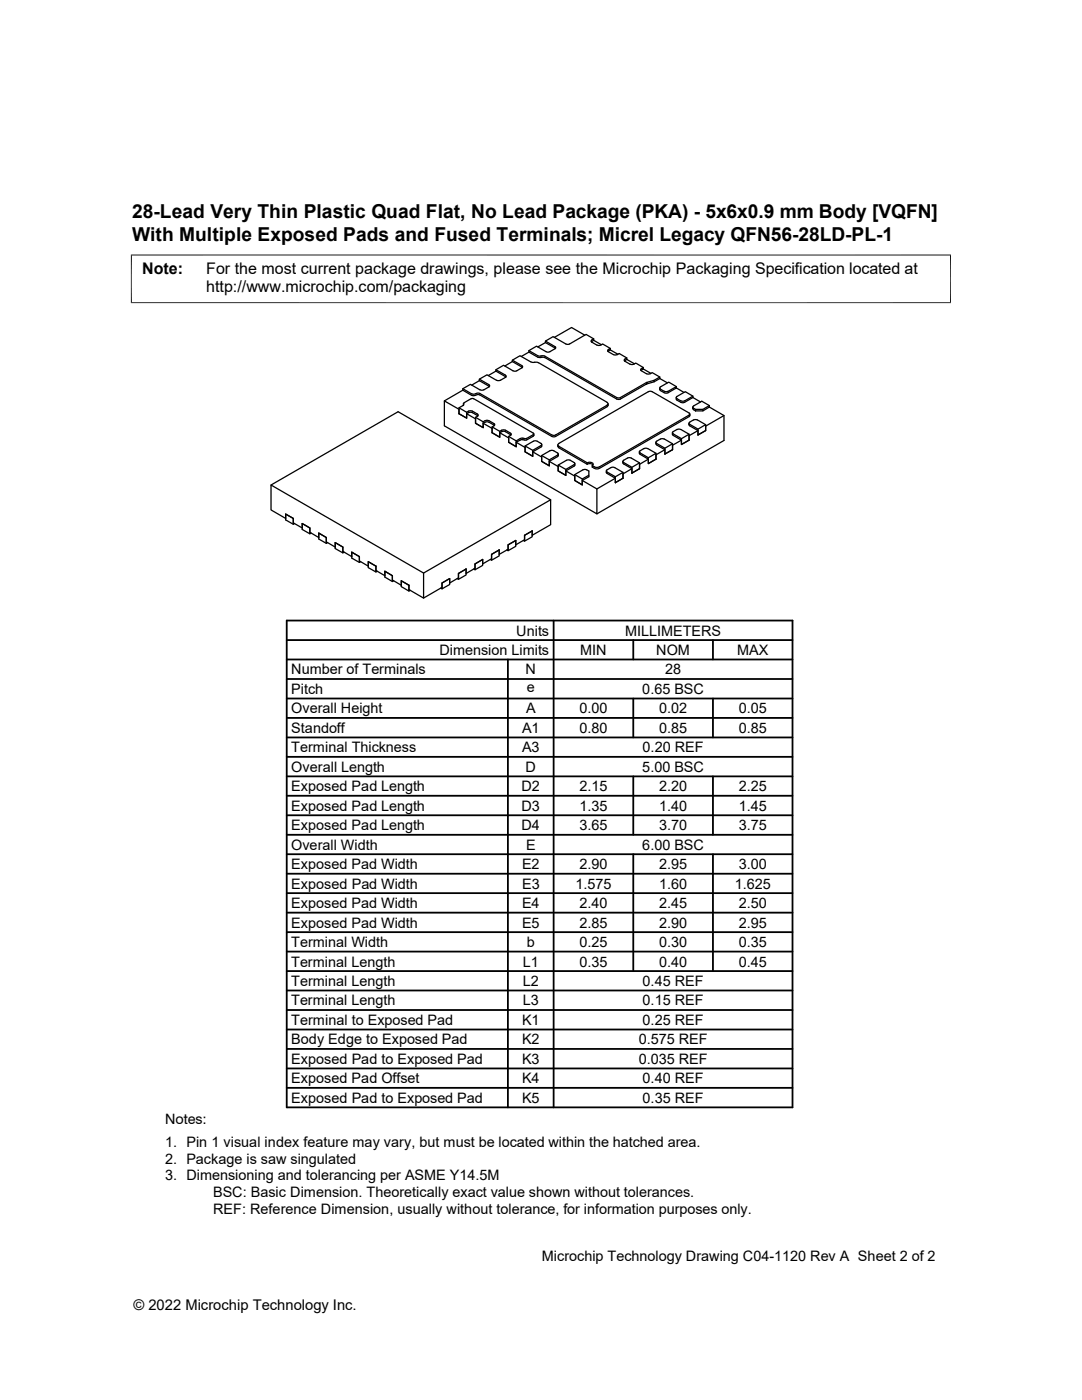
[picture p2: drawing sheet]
<svg xmlns="http://www.w3.org/2000/svg" width="216mm" height="279mm" viewBox="0 0 216 279" stroke-linecap="round" stroke-linejoin="round" font-family="sans-serif">
<defs><g id="words">
<g font-size="3.8">
<text x="26.4" y="43.5">28-Lead Very Thin Plastic Quad Flat, No Lead Package (PKA) - 5x6x0.9 mm Body [VQFN]</text>
<text x="26.4" y="48.1">With Multiple Exposed Pads and Fused Terminals; Micrel Legacy QFN56-28LD-PL-1</text>
</g>
<g font-size="3.2">
<text x="28.4" y="54.7">Note:</text>
<text x="41.1" y="58.3">http://www.microchip.com/packaging</text>
<text x="41.1" y="54.7">For the most current package drawings, please see the Microchip Packaging Specification located at</text>
</g>
<g font-size="2.9">
<text x="87.7" y="130.7">Dimension Limits</text>
<text x="103" y="126.8">Units</text>
<text x="115.8" y="130.7">MIN</text>
<text x="124.7" y="126.8">MILLIMETERS</text>
<text x="131" y="130.7">NOM</text>
<text x="147.1" y="130.7">MAX</text>
<text x="58.1" y="134.6">Number of Terminals</text>
<text x="104.9" y="134.6">N</text>
<text x="132.7" y="134.6">28</text>
<text x="58.1" y="142.4">Overall Height</text>
<text x="58.1" y="138.5">Pitch</text>
<text x="105" y="142.4">A</text>
<text x="105.1" y="138.2">e</text>
<text x="115.6" y="142.4">0.00</text>
<text x="128.2" y="138.5">0.65 BSC</text>
<text x="131.5" y="142.4">0.02</text>
<text x="147.4" y="142.4">0.05</text>
<text x="58.1" y="146.3">Standoff</text>
<text x="104.2" y="146.3">A1</text>
<text x="115.6" y="146.3">0.80</text>
<text x="131.5" y="146.3">0.85</text>
<text x="147.4" y="146.3">0.85</text>
<text x="58.1" y="150.1">Terminal Thickness</text>
<text x="58.1" y="154">Overall Length</text>
<text x="104.2" y="150.1">A3</text>
<text x="104.9" y="154">D</text>
<text x="128.2" y="154">5.00 BSC</text>
<text x="128.2" y="150.1">0.20 REF</text>
<text x="58.1" y="157.9">Exposed Pad Length</text>
<text x="58.1" y="161.8">Exposed Pad Length</text>
<text x="104.1" y="157.9">D2</text>
<text x="104.1" y="161.8">D3</text>
<text x="115.6" y="157.9">2.15</text>
<text x="115.6" y="161.8">1.35</text>
<text x="131.5" y="161.8">1.40</text>
<text x="131.5" y="157.9">2.20</text>
<text x="147.4" y="161.8">1.45</text>
<text x="147.4" y="157.9">2.25</text>
<text x="58.1" y="165.7">Exposed Pad Length</text>
<text x="104.1" y="165.7">D4</text>
<text x="115.6" y="165.7">3.65</text>
<text x="131.5" y="165.7">3.70</text>
<text x="147.4" y="165.7">3.75</text>
<text x="58.1" y="169.6">Overall Width</text>
<text x="58.1" y="173.5">Exposed Pad Width</text>
<text x="104.2" y="173.5">E2</text>
<text x="105" y="169.6">E</text>
<text x="115.6" y="173.5">2.90</text>
<text x="128.2" y="169.6">6.00 BSC</text>
<text x="131.5" y="173.5">2.95</text>
<text x="147.4" y="173.5">3.00</text>
<text x="58.1" y="177.3">Exposed Pad Width</text>
<text x="104.2" y="177.3">E3</text>
<text x="114.8" y="177.3">1.575</text>
<text x="131.5" y="177.3">1.60</text>
<text x="146.6" y="177.3">1.625</text>
<text x="58.1" y="181.2">Exposed Pad Width</text>
<text x="58.1" y="185.1">Exposed Pad Width</text>
<text x="104.2" y="181.2">E4</text>
<text x="104.2" y="185.1">E5</text>
<text x="115.6" y="181.2">2.40</text>
<text x="115.6" y="185.1">2.85</text>
<text x="131.5" y="181.2">2.45</text>
<text x="131.5" y="185.1">2.90</text>
<text x="147.4" y="181.2">2.50</text>
<text x="147.4" y="185.1">2.95</text>
<text x="58.1" y="189">Terminal Width</text>
<text x="105.1" y="189">b</text>
<text x="115.6" y="189">0.25</text>
<text x="131.5" y="189">0.30</text>
<text x="147.4" y="189">0.35</text>
<text x="58.1" y="192.9">Terminal Length</text>
<text x="58.1" y="196.8">Terminal Length</text>
<text x="104.3" y="196.8">L2</text>
<text x="104.3" y="192.9">L1</text>
<text x="115.6" y="192.9">0.35</text>
<text x="128.2" y="196.8">0.45 REF</text>
<text x="131.5" y="192.9">0.40</text>
<text x="147.4" y="192.9">0.45</text>
<text x="58.1" y="200.7">Terminal Length</text>
<text x="104.3" y="200.6">L3</text>
<text x="128.2" y="200.7">0.15 REF</text>
<text x="58.1" y="204.5">Terminal to Exposed Pad</text>
<text x="58.1" y="208.4">Body Edge to Exposed Pad</text>
<text x="104.2" y="204.6">K1</text>
<text x="104.2" y="208.4">K2</text>
<text x="127.4" y="208.4">0.575 REF</text>
<text x="128.2" y="204.5">0.25 REF</text>
<text x="58.1" y="212.3">Exposed Pad to Exposed Pad</text>
<text x="104.2" y="212.3">K3</text>
<text x="127.4" y="212.3">0.035 REF</text>
<text x="58.1" y="220.1">Exposed Pad to Exposed Pad</text>
<text x="58.1" y="216.2">Exposed Pad Offset</text>
<text x="104.2" y="220.1">K5</text>
<text x="104.2" y="216.2">K4</text>
<text x="128.2" y="216.2">0.40 REF</text>
<text x="128.2" y="220.1">0.35 REF</text>
<text x="32.9" y="224.4">Notes:</text>
<text x="32.9" y="229">1. Pin 1 visual index feature may vary, but must be located within the hatched area.</text>
<text x="32.9" y="232.3">2. Package is saw singulated</text>
<text x="32.9" y="235.6">3. Dimensioning and tolerancing per ASME Y14.5M</text>
<text x="42.5" y="238.9">BSC: Basic Dimension. Theoretically exact value shown without tolerances.</text>
<text x="42.5" y="242.2">REF: Reference Dimension, usually without tolerance, for information purposes only.</text>
<text x="108.1" y="251.7">Microchip Technology Drawing C04-1120 Rev A Sheet 2 of 2</text>
<text x="26.6" y="261.3">© 2022 Microchip Technology Inc.</text>
</g>
</g></defs>
<g fill="none" stroke="#000" stroke-width=".25">
<path d="M92.4 77.9l-3.7 2.1v5l30.4 17.6v-5l-2.9-1.7M92.4 77.6l1.7 1M92.4 77.9l1.7 1M94 79.6l-1.5 .9v.1M94 79.6h.5M94.1 78.6l.5 .1 .7-.3 .5 .1 14.6 8.4 .5-.1 10.2-5.9a.3 .3 0 0 0 .2-.3 .3 .3 0 0 0-.2-.3M94.1 78.9l.5 .1 .7-.3 .5 .1 14.6 8.4 .5-.1 10.2-5.9 .2-.3M94.5 79.6l12 6.9-.1 .2M95.7 76l-1.6 .9M95.7 75.7l2 1.2-.1 .3-1.1 .6M95.7 76l1.9 1.2M95.8 77.8h.7"/>
<path d="M95.8 77.8l-1.9-1.1-1.5 .9v.3M99 74.1l-1.6 .9M99 73.8l2 1.2-.1 .2-1.1 .7M99 74.1l1.9 1.1M99.1 75.9h.7M99.1 75.9l-1.9-1.1-1.5 .9v.3M102.2 72.2l-1.5 .8M102.2 71.9l1.9 1.1 .1 .3-1.1 .7-.5 .1-2.1-1.2-1.5 .9v.3M102.2 72.2v-.3l1.6-.9 2.1 1.2M102.2 72.2l2 1.1M105.5 70.3l-1.5 .8M105.5 70l1.9 1 1.3 .1 14.6 8.3 .5-.1 5.2-3"/>
<path d="M105.5 70.3l1.9 1h.7M105.9 72.2l.8 .1M106.7 72.3l.7 .1M107.5 72.4l13.6 7.9M108.1 71.3l.6 .1M108.7 71.4l14.6 8.3 .5-.1 5.2-3M108.8 68.4l-1.5 .8M108.8 68.1l1.9 1.1 .1 .3-1.1 .7-.5 .1-2.1-1.2-1.6 .9v.3M108.8 68.4l1.9 1M110.7 69.5h.1M116.7 66.9l-2.7-1.5-3.4 1.9M118.5 67.6l-1.6-.9-3.2 1.9-.5 .1-2.8-1.5-1.6 .9v.3"/>
<path d="M118.5 67.9l1.5 .9M118.5 67.9v-.3l-.5 .3v.3l1.1 .7M118.5 67.9l-.5 .3M119.1 68.9h.8M119.9 68.9l.3-.3 1.6 .9M121.4 69.8l-.1 .3 1.1 .7M121.4 69.7l.4-.2v.3M121.8 69.8l1.5 .9M121.8 69.8l-.5 .3M122.4 70.8h.8M123.2 70.8l.3-.3 1.6 .9v.3M124.7 71.7l-.1 .3 1.1 .7h.5l.7-.2 1.5 .8"/>
<path d="M125.1 71.7l1.5 .9M125.1 71.7l-.5 .3M125.1 71.4l-.4 .2M128 73.6l-.2 .2 .2 .2M128 73.9h-.1M128 74l1.2 .7 .6-.1 .3-.2 1.6 .8M128 73.6l.4-.3v.3M128.4 73.6l1.5 .9M128.4 73.6l-.4 .3M130.5 76.2v-.3l-1.5 .4v.3M131.6 77.4v.4l.2 .1M131.7 75.5l1.5 .9"/>
<path d="M131.7 75.5l-1.2 .7-1.5 .4M131.7 75.5v-.3l-1.2 .7M131.8 77.7l.7 .4M132.5 78.1h.8M135 77.4l1.5 .9M135 77.4l-1.9 1.1-.6-.1-.7-.4M135 77.2l-1.6-.9-1.7 1 .1 .3M135 77.4v-.2l-1.7 .9M135.8 80h.8M138.3 79.3l-1.9 1.1-.6-.1-.7-.4-.2-.6M138.3 79.3l1.5 .9M138.3 79.1l-1.6-.9-1.7 1v.3l.8 .5"/>
<path d="M138.3 79.3v-.2l-1.7 .9M54.1 96.8l25.3-14.6 30.5 17.5v5l-3.7 2.1v-.8M88.7 80l2.9 1.7v.9M91.6 82.6l1.5 .8v-1.1l.4-.3h.6l1.2 .6 .1 .3-.5 .4v1.2M91.6 82.6l1.5 .8v-.8l.6-.3 .6 .1 1.1 .6M91.6 81.4l1.5 .9M92.5 80.5v.4M92.5 80.6l-.1 .3-.8 .5v1.2M93.1 82.6l1.8 1v.9M94.9 84.5l1.5 .8v-1.1l.4-.3h.5l1.4 .7-.1 .4M94.9 84.5l1.5 .8v-.8l.6-.3 .6 .1 1.1 .6M94.9 83.3l1.5 .9"/>
<path d="M96.4 84.5l1.8 1v.9M98.2 86.4l1.5 .8v-.8l.7-.3h.5l1.1 .7M98.2 86.4l1.5 .8v-1.1l.4-.2 .5-.1 1.4 .7-.1 .4M98.2 85.2l1.5 .9M98.6 85l-.4 .2v1.2M99.7 86.4l1.8 1v.9M101.5 87.1l1.5 .9M101.9 86.9l-.4 .2v1.2M103 88.3l1.8 1v.9l1.5 .9v-.9l1.7-1 .1-.5M104.3 87.4l.3 .1M104.3 87.7l.3 .1M104.4 87.5h-.6l-.8 .5v1.2l-1.5-.9"/>
<path d="M104.4 87.8h-.6l-.8 .5v.9l-1.5-.9M104.8 89l1.9-1 .5 .1 .9 .6-1.8 1.2v1.2l-1.5-.9zM104.8 89l1.5 .9M105.1 87.5h-.5M105.1 87.8h-.5M106.3 90.2l1.8 1v.9l1.5 .9v-.9l1.7-1 .1-.5M106.4 86.7l-1.3 .8M106.4 87l-1.3 .8M106.5 86.9l-.1 .1M106.5 86.6v.3M108.1 90.9l1.9-1 .5 .1 .9 .6-1.8 1.2v1.2l-1.5-.9zM108.1 90.9l1.5 .9"/>
<path d="M109.6 92.1l1.8 1v.9l1.5 .9v-.9l1.7-1 .1-.5M109.9 99.7l-25.4 14.7v5l3.7-2.2v-.8l1.5-.9v.9l1.8-1.1v-.9l1.5-.8M111.3 88.8v.4l.2 .1M111.4 92.8l1.9-1 .5 .1 .9 .6-1.8 1.2v1.2l-1.5-.9zM111.4 92.8l1.5 .9M111.5 88.5l18.1-10.4 .5 .1 7.5 4.4-.1 .2-17.9 10.4M111.5 89.1l5.7 3.3v.2M111.5 89.4l5.7 3.2M111.5 88.5a.28 .28 0 0 0-.2 .3 .28 .28 0 0 0 .2 .3M112.9 94l1.8 1v.9l1.5 .9v-.9l1.3-.8v-1.1l-.9-.3-1.9 1v1.2l1.5 .9v-1.2l1.3-.8M114.7 94.7l1.5 .9M117.2 92.6a.94 .94 0 0 1 1.1 .2"/>
<path d="M117.2 92.4a.85 .85 0 0 1 1.2 .2l-.2 .3M118.6 93.2l-.4-.3v.3l.4 .3M118.6 93.2l.4 .1 .6-.1M118.6 93.5l.4 .1 .6-.1M121 94l.1 .4 1.7 1v.9M121.1 94.2l-.1-.2 .1-.2 .8-.5h.7l1.7 1v1.1M121.1 94.2l1.7 .9v1.2M121.3 80.6v.3M122.8 95.4l-3.7 2.2M124.3 92.1v.3M124.3 92.4l1.8 1.1v.9M124.3 94.3l-1.5 .8"/>
<path d="M124.3 95.4l-1.5 .9M126.1 93.5l-1.8 1.1v.8M127.6 90.2v.3M127.6 90.5l1.8 1.1v.9l1.5-.9M127.6 92.4l-1.5 .9M127.6 93.5l-1.5 .9M127.6 93.5v-1.1l-1.6-1-.5-.1-1.1 .6v.3l1.7 1.1v1.1M128.5 89.5h.7M128.5 89.5l-.8 .5-.1 .3 1.8 1.1v1.1l1.5-.9M129.2 89.5l1.7 1v1.1M129.4 91.6l-1.8 1.1v.8M130.9 88.3l.1 .5 1.7 .9v.9"/>
<path d="M130.9 90.5l-1.5 .9M131.8 87.6l-.9 .5v.2l1.8 1.2v1.1M131.8 87.6h.7M132.5 87.6l1.7 1v1.1M132.7 89.7l-1.8 1.1v.8M134.2 86.4v.3l.1 .2M134.2 88.6l-1.5 .9M134.2 89.7l-1.5 .9M134.3 86.6l-.1-.2 .1-.3 1-.5 .5 .1 1.7 1v1.1M134.3 86.6l1.7 .9v1.2l1.5-.9M134.3 86.9l1.7 .9v.9l1.5-.9M136 87.8l-1.8 1.1v.8"/>
<path d="M137.5 84.5v.3M137.5 84.8l.1 .2M137.5 86.7l-1.5 .8M137.6 85l1.7 .9v.9M137.6 82.6v.4l-.1 .1-17.9 10.4M138.2 81.2v.4l.6 .4M138.8 81.7h1.5v.3M139.3 85.9l-1.8 1.1v.8M140.8 84.8l-1.5 .8M140.8 85.9l-1.5 .9M140.8 85.9v-1.1l-1.7-1-.5-.1-1 .5-.1 .4 1.8 1v1.2M141.5 81.2l3 1.7v5l-25.4 14.7"/>
<path d="M141.5 81.2l-1.2 .8h-1.5M141.5 81.2v-.3l-1.5-.8-1.7 1.1v.2l.5 .3v.3M141.5 80.9l-1.2 .8M144.5 82.9l-3.7 2.1v.9M58.8 104.5l-.3 .1v-1.1l-1.5-.9v1.2l1.5 .8M62.1 106.4l-.3 .1v-1.1l-1.5-.9v1.2l1.5 .8M65.4 108.3l-.3 .1v-1.1l-1.5-.9v1.2l1.5 .8M68.7 110.2l-.3 .1v-1.1l-1.5-.9v1.2l1.5 .8M71.7 111.1v1.1l.3-.1M71.7 111.1l-1.5-.9v1.2l1.5 .8M71.7 111.1l-1.5-.9v.9l-1.8-1.1v-.8l-1.5-.9v.9l-1.8-1.1v-.8l-1.5-.9v.9l-1.8-1.1v-.8l-1.5-.9v.9l-1.8-1v-.9l-1.5-.9v.9l-2.9-1.7v-5l30.4 17.6M71.7 111.1v.9l1.8 1v-.9l1.5 .9"/>
<path d="M75 113v1.2l.3-.2M75 113l-1.5-.9v1.2l1.5 .9M75 113v.9l1.8 1v-.9l1.5 .9M78.3 114.9l-1.5-.9v1.2l1.5 .9M78.3 114.9v1.2l.2-.2M78.3 114.9v.9l1.8 1v-.9l1.5 .9M81.6 116.8v1.2l.3-.2M81.6 116.8l-1.5-.9v1.2l1.5 .9M81.6 116.8v.9l2.9 1.7M87.9 117.4l.3 .1v-1.1l1.5-.9v1.1l-1.5 .9M93 113.6v1.1l-1.5 .9M93 113.6l-1.5 .8v1.2l-.3-.1"/>
<path d="M96.3 111.7v1.1l-1.5 .9M96.3 111.7l-1.5 .8v1.2l-.3-.1M96.3 111.7l-1.5 .8v.9l-1.8 1v-.8M99.6 109.7v1.2l-1.5 .9M99.6 109.7l-1.5 .9v1.2l-.3-.1M99.6 109.7l-1.5 .9v.9l-1.8 1v-.8M102.9 107.9v1.1l-1.5 .9M102.9 107.9l-1.5 .8v1.2l-.3-.2M102.9 107.9l-1.5 .8v.9l-1.8 1v-.9M106.2 106v1.1l-1.5 .9M106.2 106l-1.5 .8v1.2l-.3-.1M106.2 106l-1.5 .8v.9l-1.8 1v-.8"/>
</g>
<path d="M26.1 50.9h163.7M26.2 50.8v9.7M189.7 50.8v9.7M26.1 60.4h163.7" fill="none" stroke="#000" stroke-width=".2"/>
<g fill="none" stroke="#000" stroke-width=".36">
<path d="M57.2 139.4h100.9M57.2 135.5h100.9M57.2 131.6h100.9M57.2 127.7h100.9M57.2 123.8h100.9v97.2h-100.9zM101.3 131.6v89.4M110.5 123.8v97.2M126.4 127.7v3.9M126.4 139.4v7.8M142.3 127.7v3.9M142.3 139.4v7.8M57.2 143.3h100.9"/>
<path d="M57.2 154.9h100.9M57.2 151h100.9M57.2 147.2h100.9M57.2 158.8h100.9M126.4 154.9v11.7M142.3 154.9v11.7M57.2 170.5h100.9M57.2 174.4h100.9M57.2 178.2h100.9M57.2 162.7h100.9M57.2 166.6h100.9M126.4 170.5v23.3"/>
<path d="M142.3 170.5v23.3M57.2 189.9h100.9M57.2 193.8h100.9M57.2 197.7h100.9M57.2 182.1h100.9M57.2 186h100.9M57.2 201.6h100.9M57.2 205.5h100.9M57.2 209.3h100.9M57.2 213.2h100.9M57.2 217.1h100.9"/>
</g>
<use href="#words"/>
</svg>
